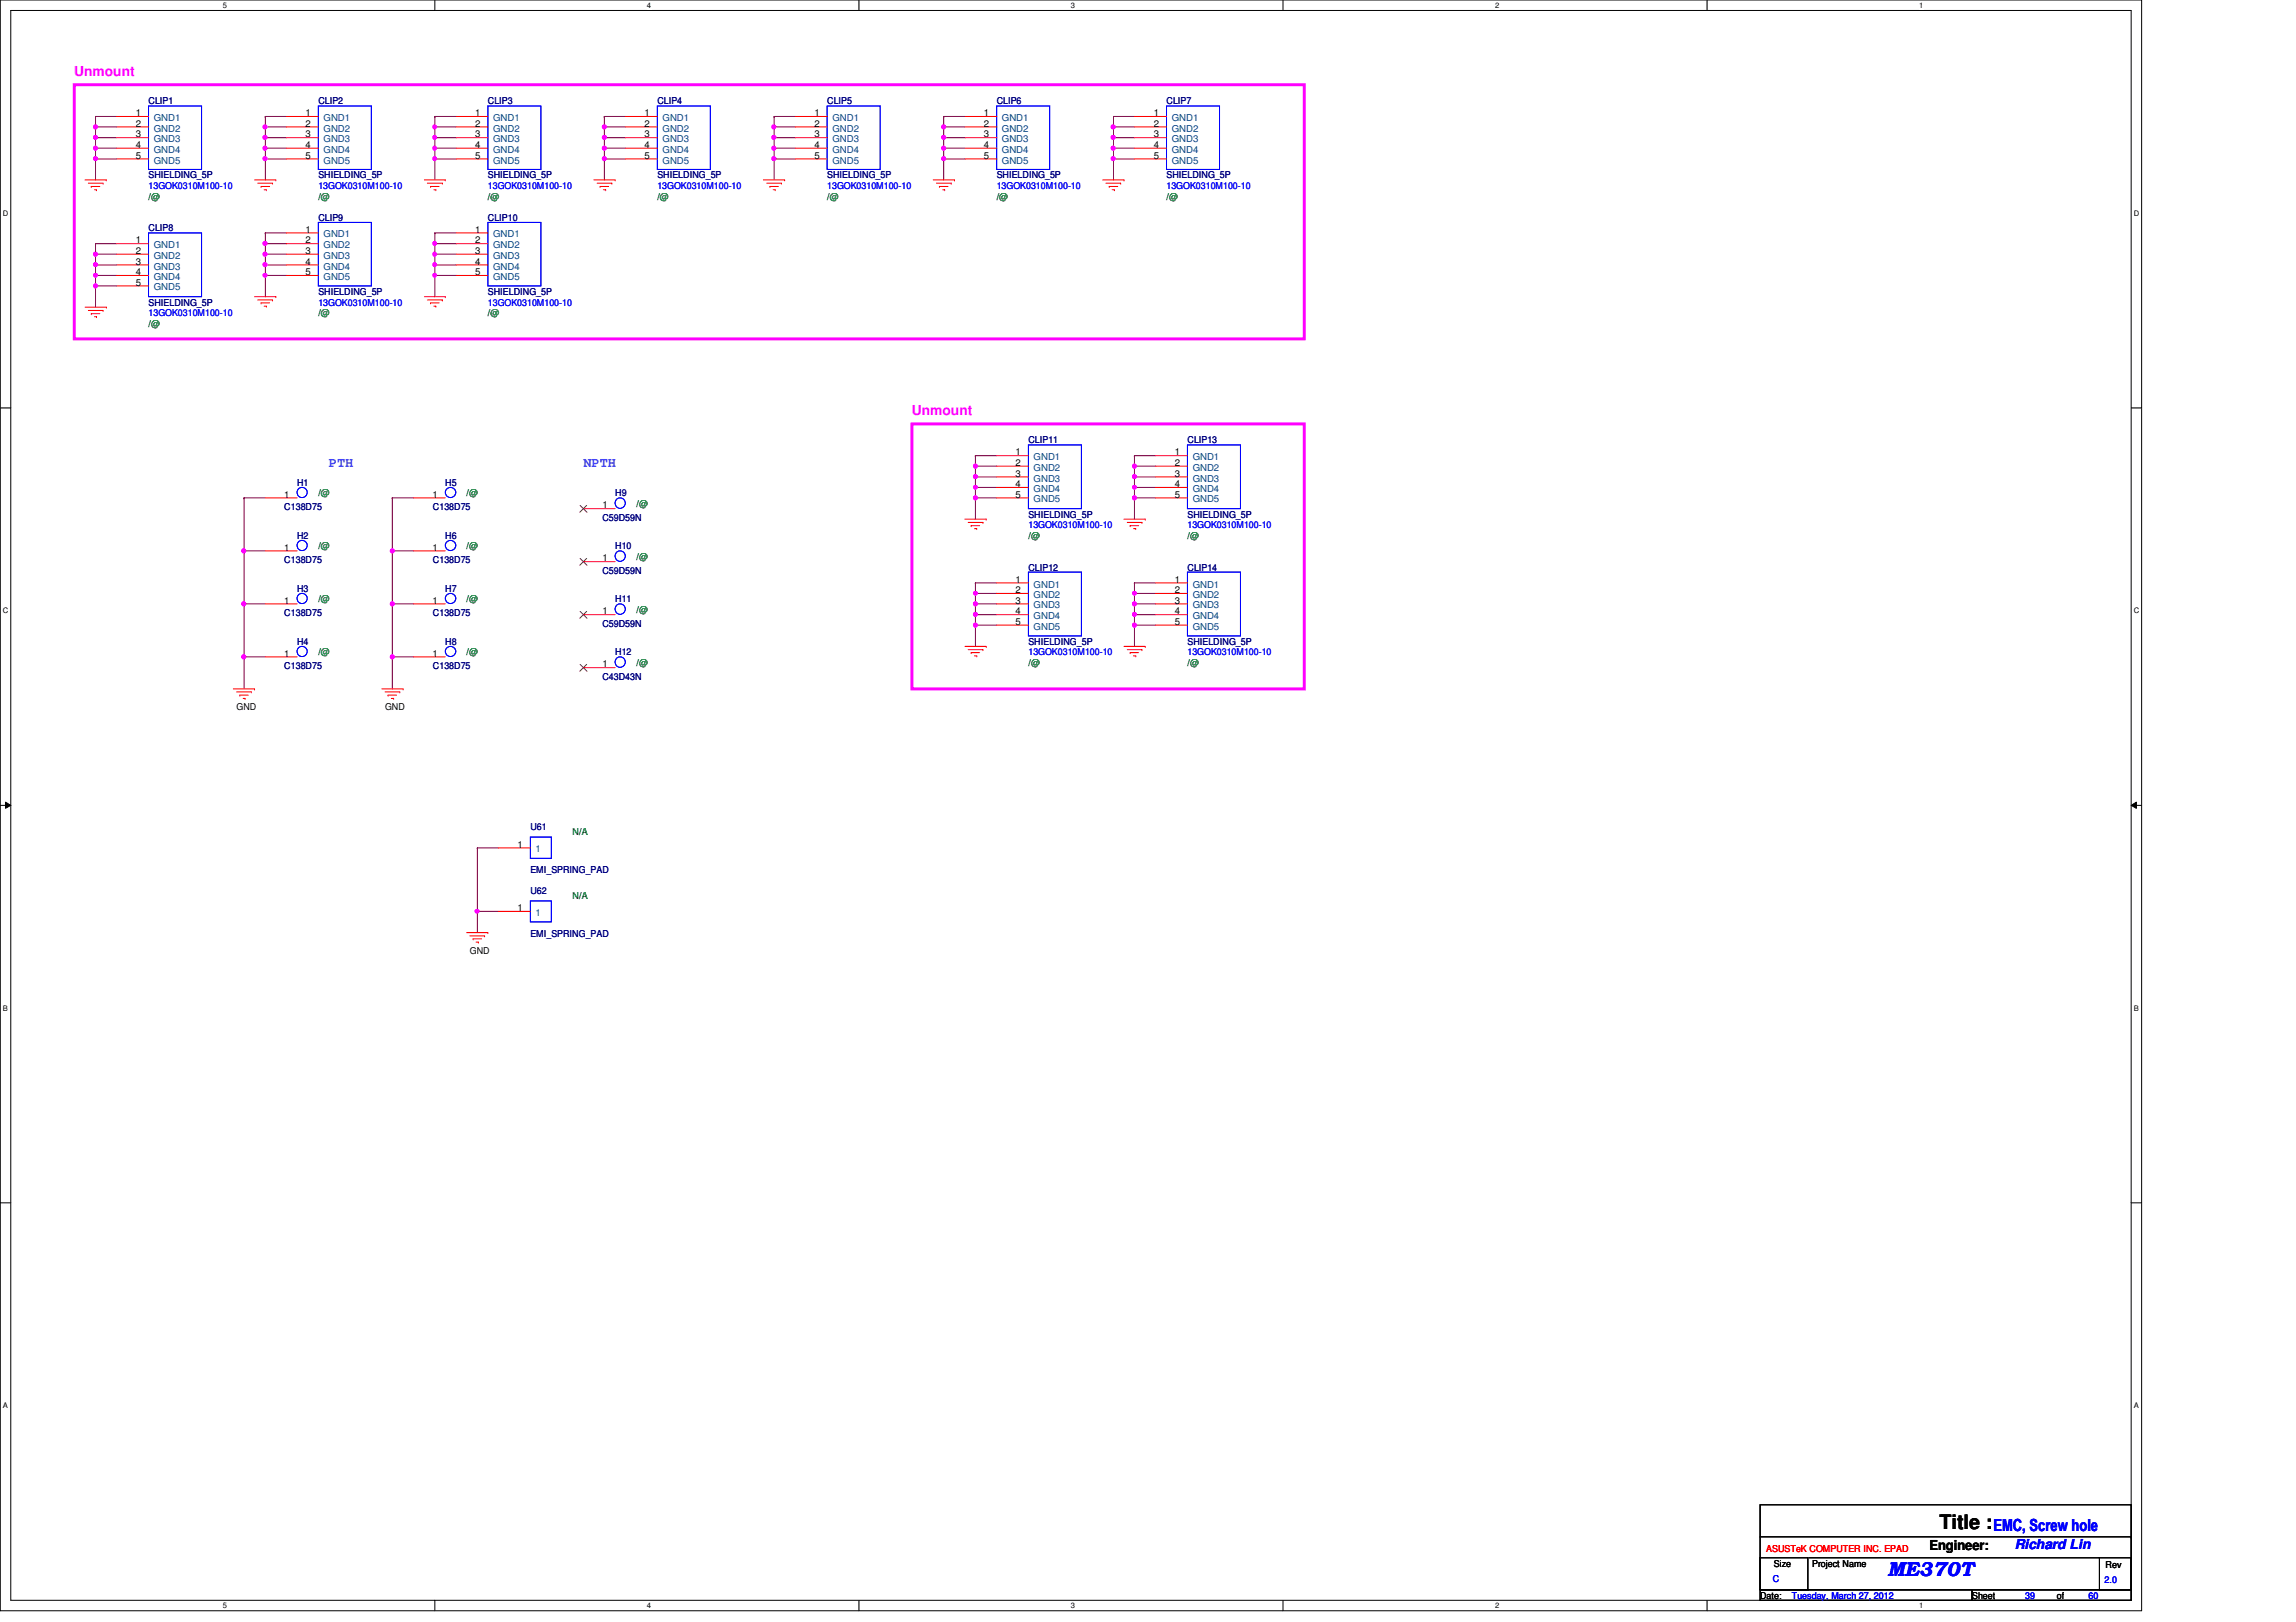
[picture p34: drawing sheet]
<svg xmlns="http://www.w3.org/2000/svg" width="297mm" height="210mm" viewBox="0 0 297 210" stroke-linecap="round" stroke-linejoin="round" font-family="sans-serif">
<defs><g id="words">
<text font-size="2.6" x="250.9" y="197.9">Title :</text>
<text font-size="2.6" fill="#00f" x="244.2" y="204">ME370T</text>
<text font-size="2.2" fill="#00f" x="257.9" y="198.2">EMC, Screw hole</text>
<g font-size="1.8" fill="#f0f">
<text x="9.6" y="9.9">Unmount</text>
<text x="118" y="53.8">Unmount</text>
</g>
<g font-size="1.8" fill="#0080ff">
<text x="42.5" y="60.5">PTH</text>
<text x="75.5" y="60.5">NPTH</text>
</g>
<text font-size="1.8" x="249.6" y="200.5">Engineer:</text>
<text font-size="1.8" fill="#00f" x="260.6" y="200.5">Richard Lin</text>
<g font-size="1.2">
<text x="17.6" y="15">1</text>
<text x="17.6" y="16.4">2</text>
<text x="17.6" y="17.8">3</text>
<text x="39.5" y="15">1</text>
<text x="39.5" y="16.4">2</text>
<text x="39.5" y="17.8">3</text>
<text x="61.5" y="15">1</text>
<text x="61.5" y="16.4">2</text>
<text x="61.5" y="17.8">3</text>
<text x="83.4" y="15">1</text>
<text x="83.4" y="16.4">2</text>
<text x="83.4" y="17.8">3</text>
<text x="105.4" y="15">1</text>
<text x="105.4" y="16.4">2</text>
<text x="105.4" y="17.8">3</text>
<text x="127.3" y="15">1</text>
<text x="127.3" y="16.4">2</text>
<text x="127.3" y="17.8">3</text>
<text x="149.3" y="15">1</text>
<text x="149.3" y="16.4">2</text>
<text x="149.3" y="17.8">3</text>
<text x="17.6" y="19.1">4</text>
<text x="17.6" y="20.5">5</text>
<text x="39.5" y="19.1">4</text>
<text x="39.5" y="20.5">5</text>
<text x="61.5" y="19.1">4</text>
<text x="61.5" y="20.5">5</text>
<text x="83.4" y="19.1">4</text>
<text x="83.4" y="20.5">5</text>
<text x="105.4" y="19.1">4</text>
<text x="105.4" y="20.5">5</text>
<text x="127.3" y="19.1">4</text>
<text x="127.3" y="20.5">5</text>
<text x="149.3" y="19.1">4</text>
<text x="149.3" y="20.5">5</text>
<text x="17.6" y="31.5">1</text>
<text x="17.6" y="32.9">2</text>
<text x="17.6" y="34.2">3</text>
<text x="17.6" y="35.6">4</text>
<text x="39.5" y="30.1">1</text>
<text x="39.5" y="31.5">2</text>
<text x="39.5" y="32.9">3</text>
<text x="39.5" y="34.2">4</text>
<text x="39.5" y="35.6">5</text>
<text x="61.5" y="30.1">1</text>
<text x="61.5" y="31.5">2</text>
<text x="61.5" y="32.9">3</text>
<text x="61.5" y="34.2">4</text>
<text x="61.5" y="35.6">5</text>
<text x="17.6" y="37">5</text>
<text x="131.4" y="58.9">1</text>
<text x="152" y="58.9">1</text>
<text x="36.8" y="64.4">1</text>
<text x="56" y="64.4">1</text>
<text x="77.9" y="65.8">1</text>
<text x="131.4" y="60.3">2</text>
<text x="131.4" y="61.7">3</text>
<text x="131.4" y="63">4</text>
<text x="131.4" y="64.4">5</text>
<text x="152" y="60.3">2</text>
<text x="152" y="61.7">3</text>
<text x="152" y="63">4</text>
<text x="152" y="64.4">5</text>
<text x="36.8" y="71.2">1</text>
<text x="56" y="71.2">1</text>
<text x="77.9" y="72.6">1</text>
<text x="131.4" y="75.4">1</text>
<text x="131.4" y="76.8">2</text>
<text x="152" y="75.4">1</text>
<text x="152" y="76.8">2</text>
<text x="36.8" y="78.1">1</text>
<text x="56" y="78.1">1</text>
<text x="77.9" y="79.5">1</text>
<text x="131.4" y="78.1">3</text>
<text x="131.4" y="79.5">4</text>
<text x="131.4" y="80.9">5</text>
<text x="152" y="78.1">3</text>
<text x="152" y="79.5">4</text>
<text x="152" y="80.9">5</text>
<text x="36.8" y="85">1</text>
<text x="56" y="85">1</text>
<text x="77.9" y="86.4">1</text>
<text x="30.6" y="91.9">GND</text>
<text x="49.8" y="91.9">GND</text>
<text x="67" y="109.7">1</text>
<text x="67" y="117.9">1</text>
<text x="60.8" y="123.5">GND</text>
<text x="229.5" y="202.7">Size</text>
<text x="234.4" y="202.7">Project Name</text>
<text x="272.4" y="202.9">Rev</text>
<text x="227.7" y="206.9">Date:</text>
<text x="255.1" y="206.9">Sheet</text>
<text x="266.1" y="206.9">of</text>
</g>
<g font-size="1.2" fill="#000080">
<text x="19.2" y="13.5">CLIP1</text>
<text x="41.2" y="13.5">CLIP2</text>
<text x="63.1" y="13.5">CLIP3</text>
<text x="85" y="13.5">CLIP4</text>
<text x="107" y="13.5">CLIP5</text>
<text x="128.9" y="13.5">CLIP6</text>
<text x="150.9" y="13.5">CLIP7</text>
<text x="19.2" y="23.1">SHIELDING_5P</text>
<text x="41.2" y="23.1">SHIELDING_5P</text>
<text x="63.1" y="23.1">SHIELDING_5P</text>
<text x="85" y="23.1">SHIELDING_5P</text>
<text x="107" y="23.1">SHIELDING_5P</text>
<text x="128.9" y="23.1">SHIELDING_5P</text>
<text x="150.9" y="23.1">SHIELDING_5P</text>
<text x="19.2" y="29.9">CLIP8</text>
<text x="41.2" y="28.6">CLIP9</text>
<text x="63.1" y="28.6">CLIP10</text>
<text x="19.2" y="39.5">SHIELDING_5P</text>
<text x="41.2" y="38.1">SHIELDING_5P</text>
<text x="63.1" y="38.1">SHIELDING_5P</text>
<text x="133.1" y="57.4">CLIP11</text>
<text x="153.6" y="57.4">CLIP13</text>
<text x="36.8" y="66">C138D75</text>
<text x="38.4" y="62.9">H1</text>
<text x="56" y="66">C138D75</text>
<text x="57.6" y="62.9">H5</text>
<text x="79.6" y="64.2">H9</text>
<text x="38.4" y="69.7">H2</text>
<text x="57.6" y="69.7">H6</text>
<text x="77.9" y="67.4">C59D59N</text>
<text x="79.6" y="71.1">H10</text>
<text x="133.1" y="67">SHIELDING_5P</text>
<text x="153.6" y="67">SHIELDING_5P</text>
<text x="36.8" y="72.9">C138D75</text>
<text x="38.4" y="76.6">H3</text>
<text x="56" y="72.9">C138D75</text>
<text x="57.6" y="76.6">H7</text>
<text x="77.9" y="74.3">C59D59N</text>
<text x="79.6" y="77.9">H11</text>
<text x="133.1" y="73.8">CLIP12</text>
<text x="153.6" y="73.8">CLIP14</text>
<text x="36.8" y="79.7">C138D75</text>
<text x="38.4" y="83.4">H4</text>
<text x="56" y="79.7">C138D75</text>
<text x="57.6" y="83.4">H8</text>
<text x="77.9" y="81.1">C59D59N</text>
<text x="133.1" y="83.4">SHIELDING_5P</text>
<text x="153.6" y="83.4">SHIELDING_5P</text>
<text x="36.8" y="86.6">C138D75</text>
<text x="56" y="86.6">C138D75</text>
<text x="77.9" y="88">C43D43N</text>
<text x="79.6" y="84.8">H12</text>
<text x="68.6" y="107.4">U61</text>
<text x="68.6" y="113">EMI_SPRING_PAD</text>
<text x="68.6" y="115.7">U62</text>
<text x="68.6" y="121.3">EMI_SPRING_PAD</text>
</g>
<g font-size="1.2" fill="#004080">
<text x="19.9" y="15.7">GND1</text>
<text x="19.9" y="17">GND2</text>
<text x="41.9" y="15.7">GND1</text>
<text x="41.9" y="17">GND2</text>
<text x="63.8" y="15.7">GND1</text>
<text x="63.8" y="17">GND2</text>
<text x="85.7" y="15.7">GND1</text>
<text x="85.7" y="17">GND2</text>
<text x="107.7" y="15.7">GND1</text>
<text x="107.7" y="17">GND2</text>
<text x="129.6" y="15.7">GND1</text>
<text x="129.6" y="17">GND2</text>
<text x="151.6" y="15.7">GND1</text>
<text x="151.6" y="17">GND2</text>
<text x="19.9" y="18.4">GND3</text>
<text x="19.9" y="19.8">GND4</text>
<text x="19.9" y="21.2">GND5</text>
<text x="41.9" y="18.4">GND3</text>
<text x="41.9" y="19.8">GND4</text>
<text x="41.9" y="21.2">GND5</text>
<text x="63.8" y="18.4">GND3</text>
<text x="63.8" y="19.8">GND4</text>
<text x="63.8" y="21.2">GND5</text>
<text x="85.7" y="18.4">GND3</text>
<text x="85.7" y="19.8">GND4</text>
<text x="85.7" y="21.2">GND5</text>
<text x="107.7" y="18.4">GND3</text>
<text x="107.7" y="19.8">GND4</text>
<text x="107.7" y="21.2">GND5</text>
<text x="129.6" y="18.4">GND3</text>
<text x="129.6" y="19.8">GND4</text>
<text x="129.6" y="21.2">GND5</text>
<text x="151.6" y="18.4">GND3</text>
<text x="151.6" y="19.8">GND4</text>
<text x="151.6" y="21.2">GND5</text>
<text x="19.9" y="32.1">GND1</text>
<text x="19.9" y="33.5">GND2</text>
<text x="19.9" y="34.9">GND3</text>
<text x="41.9" y="30.7">GND1</text>
<text x="41.9" y="32.1">GND2</text>
<text x="41.9" y="33.5">GND3</text>
<text x="41.9" y="34.9">GND4</text>
<text x="63.8" y="30.7">GND1</text>
<text x="63.8" y="32.1">GND2</text>
<text x="63.8" y="33.5">GND3</text>
<text x="63.8" y="34.9">GND4</text>
<text x="19.9" y="36.2">GND4</text>
<text x="19.9" y="37.6">GND5</text>
<text x="41.9" y="36.2">GND5</text>
<text x="63.8" y="36.2">GND5</text>
<text x="133.7" y="59.6">GND1</text>
<text x="154.3" y="59.6">GND1</text>
<text x="133.7" y="60.9">GND2</text>
<text x="133.7" y="62.3">GND3</text>
<text x="133.7" y="63.7">GND4</text>
<text x="133.7" y="65">GND5</text>
<text x="154.3" y="60.9">GND2</text>
<text x="154.3" y="62.3">GND3</text>
<text x="154.3" y="63.7">GND4</text>
<text x="154.3" y="65">GND5</text>
<text x="133.7" y="76">GND1</text>
<text x="133.7" y="77.4">GND2</text>
<text x="154.3" y="76">GND1</text>
<text x="154.3" y="77.4">GND2</text>
<text x="133.7" y="78.7">GND3</text>
<text x="133.7" y="80.1">GND4</text>
<text x="133.7" y="81.5">GND5</text>
<text x="154.3" y="78.7">GND3</text>
<text x="154.3" y="80.1">GND4</text>
<text x="154.3" y="81.5">GND5</text>
<text x="69.3" y="110.3">1</text>
<text x="69.3" y="118.5">1</text>
</g>
<g font-size="1.2" fill="#008000">
<text x="19.2" y="25.8">/@</text>
<text x="41.2" y="25.8">/@</text>
<text x="63.1" y="25.8">/@</text>
<text x="85" y="25.8">/@</text>
<text x="107" y="25.8">/@</text>
<text x="128.9" y="25.8">/@</text>
<text x="150.9" y="25.8">/@</text>
<text x="41.2" y="40.9">/@</text>
<text x="63.1" y="40.9">/@</text>
<text x="19.2" y="42.3">/@</text>
<text x="41.2" y="64.2">/@</text>
<text x="60.4" y="64.2">/@</text>
<text x="82.3" y="65.6">/@</text>
<text x="41.2" y="71.1">/@</text>
<text x="60.4" y="71.1">/@</text>
<text x="133.1" y="69.7">/@</text>
<text x="153.6" y="69.7">/@</text>
<text x="41.2" y="77.9">/@</text>
<text x="60.4" y="77.9">/@</text>
<text x="82.3" y="72.4">/@</text>
<text x="82.3" y="79.3">/@</text>
<text x="41.2" y="84.8">/@</text>
<text x="60.4" y="84.8">/@</text>
<text x="82.3" y="86.1">/@</text>
<text x="133.1" y="86.1">/@</text>
<text x="153.6" y="86.1">/@</text>
<text x="74.1" y="108.1">N/A</text>
<text x="74.1" y="116.3">N/A</text>
</g>
<g font-size="1.2" fill="#00f">
<text x="19.2" y="24.4">13GOK0310M100-10</text>
<text x="41.2" y="24.4">13GOK0310M100-10</text>
<text x="63.1" y="24.4">13GOK0310M100-10</text>
<text x="85" y="24.4">13GOK0310M100-10</text>
<text x="107" y="24.4">13GOK0310M100-10</text>
<text x="128.9" y="24.4">13GOK0310M100-10</text>
<text x="150.9" y="24.4">13GOK0310M100-10</text>
<text x="19.2" y="40.9">13GOK0310M100-10</text>
<text x="41.2" y="39.5">13GOK0310M100-10</text>
<text x="63.1" y="39.5">13GOK0310M100-10</text>
<text x="133.1" y="68.3">13GOK0310M100-10</text>
<text x="153.6" y="68.3">13GOK0310M100-10</text>
<text x="133.1" y="84.8">13GOK0310M100-10</text>
<text x="153.6" y="84.8">13GOK0310M100-10</text>
<text x="229.4" y="204.7">C</text>
<text x="231.8" y="206.9">Tuesday, March 27, 2012</text>
<text x="262" y="206.9">39</text>
<text x="270.2" y="206.9">60</text>
<text x="272.3" y="204.8">2.0</text>
</g>
<text font-size="1.2" fill="#f00" x="228.5" y="200.8">ASUSTeK COMPUTER INC. EPAD</text>
<g font-size="1">
<text x="28.8" y="1">5</text>
<text x="83.7" y="1">4</text>
<text x="138.6" y="1">3</text>
<text x="193.4" y="1">2</text>
<text x="248.3" y="1">1</text>
<text x=".4" y="27.9">D</text>
<text x="276.1" y="27.9">D</text>
<text x=".4" y="79.4">C</text>
<text x="276.1" y="79.4">C</text>
<text x=".4" y="130.8">B</text>
<text x="276.1" y="130.8">B</text>
<text x=".4" y="182.2">A</text>
<text x="276.1" y="182.2">A</text>
<text x="28.8" y="208.1">5</text>
<text x="83.7" y="208.1">4</text>
<text x="138.6" y="208.1">3</text>
<text x="193.4" y="208.1">2</text>
<text x="248.3" y="208.1">1</text>
</g>
</g></defs>
<path d="M0 0h277.1v208.4h-277.1zM1.4 1.4h274.3v205.7h-274.3z" fill="none" stroke="#000" stroke-width=".13"/>
<g fill="#fff">
<path d="M28.8 .1h.6v1.1h-.6z"/>
<path d="M28.8 207.2h.6v1.1h-.6z"/>
</g>
<path d="M56.3 0v1.4M56.3 207.1v1.3" fill="none" stroke="#000" stroke-width=".13"/>
<g fill="#fff">
<path d="M83.7 .1h.5v1.1h-.5z"/>
<path d="M83.7 207.2h.5v1.1h-.5z"/>
</g>
<path d="M111.1 0v1.4M111.1 207.1v1.3" fill="none" stroke="#000" stroke-width=".13"/>
<g fill="#fff">
<path d="M138.6 .1h.5v1.1h-.5z"/>
<path d="M138.6 207.2h.5v1.1h-.5z"/>
</g>
<path d="M166 0v1.4M166 207.1v1.3" fill="none" stroke="#000" stroke-width=".13"/>
<g fill="#fff">
<path d="M193.4 .1h.6v1.1h-.6z"/>
<path d="M193.4 207.2h.6v1.1h-.6z"/>
</g>
<path d="M220.8 0v1.4M220.8 207.1v1.3" fill="none" stroke="#000" stroke-width=".13"/>
<g fill="#fff">
<path d="M248.3 .1h.5v1.1h-.5z"/>
<path d="M248.3 207.2h.5v1.1h-.5z"/>
<path d="M.4 27.1h.7v1.1h-.7z"/>
<path d="M276.1 27.1h.7v1.1h-.7z"/>
<path d="M.4 78.5h.7v1.1h-.7z"/>
<path d="M276.1 78.5h.7v1.1h-.7z"/>
</g>
<path d="M0 52.8h1.4M275.7 52.8h1.4" fill="none" stroke="#000" stroke-width=".13"/>
<g fill="#fff">
<path d="M.4 129.9h.6v1.1h-.6z"/>
<path d="M276.1 129.9h.6v1.1h-.6z"/>
</g>
<path d="M0 104.2h1.4M.7 103.8l.7 .4-.7 .4zM275.7 104.2l.7-.4v.8zM275.7 104.2h1.4" fill="none" stroke="#000" stroke-width=".13"/>
<path d="M.7 103.8l.7 .4-.7 .4zM275.7 104.2l.7-.4v.8z" fill="#000"/>
<g fill="#fff">
<path d="M.4 181.4h.6v1.1h-.6z"/>
<path d="M276.1 181.4h.6v1.1h-.6z"/>
</g>
<path d="M0 155.7h1.4M275.7 155.7h1.4" fill="none" stroke="#000" stroke-width=".13"/>
<path d="M31.6 64.4h.1M31.6 78.1h.1M31.6 71.3h.1M31.6 64.4h2.7M31.6 64.4v13.7M31.6 78.1h2.7" fill="none" stroke="#800040" stroke-width=".13"/>
<circle cx="31.5" cy="71.3" r=".26" fill="#f0f"/>
<circle cx="31.5" cy="71.3" r=".26" fill="none" stroke="#f0f" stroke-width=".13"/>
<path d="M31.6 71.3h.1M31.6 78.1h.1M31.6 71.3h2.7M31.6 78.1v6.9M31.6 85h.1M31.6 85h2.7" fill="none" stroke="#800040" stroke-width=".13"/>
<circle cx="31.5" cy="78.1" r=".26" fill="#f0f"/>
<circle cx="31.5" cy="78.1" r=".26" fill="none" stroke="#f0f" stroke-width=".13"/>
<path d="M31.6 85h.1M31.6 85v4.2" fill="none" stroke="#800040" stroke-width=".13"/>
<circle cx="31.5" cy="85" r=".26" fill="#f0f"/>
<circle cx="31.5" cy="85" r=".26" fill="none" stroke="#f0f" stroke-width=".13"/>
<path d="M34.3 16.4h.1M34.3 19.2h.1M34.3 17.8h.1M34.3 16.4v6.9M34.3 16.4h2.7M34.3 20.6h.1" fill="none" stroke="#800040" stroke-width=".13"/>
<circle cx="34.3" cy="16.4" r=".26" fill="#f0f"/>
<circle cx="34.3" cy="16.4" r=".26" fill="none" stroke="#f0f" stroke-width=".13"/>
<path d="M34.3 17.8h.1M34.3 17.8h2.7" fill="none" stroke="#800040" stroke-width=".13"/>
<circle cx="34.3" cy="17.8" r=".26" fill="#f0f"/>
<circle cx="34.3" cy="17.8" r=".26" fill="none" stroke="#f0f" stroke-width=".13"/>
<path d="M34.3 19.2h.1M34.3 19.2h2.7" fill="none" stroke="#800040" stroke-width=".13"/>
<circle cx="34.3" cy="19.2" r=".26" fill="#f0f"/>
<circle cx="34.3" cy="19.2" r=".26" fill="none" stroke="#f0f" stroke-width=".13"/>
<path d="M34.3 15.1h.1M34.3 15.1h2.7M34.3 20.6h.1M34.3 20.6h2.7" fill="none" stroke="#800040" stroke-width=".13"/>
<circle cx="34.3" cy="20.5" r=".26" fill="#f0f"/>
<circle cx="34.3" cy="20.5" r=".26" fill="none" stroke="#f0f" stroke-width=".13"/>
<path d="M34.3 15.1h.1M34.3 15.1v1.3M144.1 16.4h.1M144.1 19.2h.1M144.1 17.8h.1M144.1 16.4v6.9M144.1 16.4h2.7M144.1 20.6h.1" fill="none" stroke="#800040" stroke-width=".13"/>
<circle cx="144" cy="16.4" r=".26" fill="#f0f"/>
<circle cx="144" cy="16.4" r=".26" fill="none" stroke="#f0f" stroke-width=".13"/>
<path d="M144.1 17.8h.1M144.1 17.8h2.7" fill="none" stroke="#800040" stroke-width=".13"/>
<circle cx="144" cy="17.8" r=".26" fill="#f0f"/>
<circle cx="144" cy="17.8" r=".26" fill="none" stroke="#f0f" stroke-width=".13"/>
<path d="M144.1 19.2h.1M144.1 19.2h2.7" fill="none" stroke="#800040" stroke-width=".13"/>
<circle cx="144" cy="19.2" r=".26" fill="#f0f"/>
<circle cx="144" cy="19.2" r=".26" fill="none" stroke="#f0f" stroke-width=".13"/>
<path d="M144.1 15.1h.1M144.1 15.1h2.7M144.1 20.6h.1M144.1 20.6h2.7" fill="none" stroke="#800040" stroke-width=".13"/>
<circle cx="144" cy="20.5" r=".26" fill="#f0f"/>
<circle cx="144" cy="20.5" r=".26" fill="none" stroke="#f0f" stroke-width=".13"/>
<path d="M56.3 16.4h.1M56.3 19.2h.1M56.3 17.8h.1M56.3 16.4v6.9M56.3 16.4h2.7M144.1 15.1h.1M144.1 15.1v1.3M56.3 20.6h.1" fill="none" stroke="#800040" stroke-width=".13"/>
<path d="M56.1 16.2h.1l.2 .1v.3l-.2 .1-.1-.1z" fill-rule="evenodd" fill="#f0f"/>
<path d="M56.1 16.2h.1l.2 .1v.3l-.2 .1-.1-.1z" fill="none" stroke="#f0f" stroke-width=".13"/>
<path d="M56.3 17.8h.1M56.3 17.8h2.7" fill="none" stroke="#800040" stroke-width=".13"/>
<path d="M56.1 17.6l.1-.1 .2 .1v.4h-.2h-.1z" fill-rule="evenodd" fill="#f0f"/>
<path d="M56.1 17.6l.1-.1 .2 .1v.4h-.2h-.1z" fill="none" stroke="#f0f" stroke-width=".13"/>
<path d="M12.4 16.4h.1M12.4 19.2h.1M12.4 17.8h.1M12.4 16.4v6.9M12.4 16.4h2.7M12.4 20.6h.1" fill="none" stroke="#800040" stroke-width=".13"/>
<circle cx="12.4" cy="16.4" r=".26" fill="#f0f"/>
<circle cx="12.4" cy="16.4" r=".26" fill="none" stroke="#f0f" stroke-width=".13"/>
<path d="M12.4 17.8h.1M12.4 17.8h2.7" fill="none" stroke="#800040" stroke-width=".13"/>
<circle cx="12.4" cy="17.8" r=".26" fill="#f0f"/>
<circle cx="12.4" cy="17.8" r=".26" fill="none" stroke="#f0f" stroke-width=".13"/>
<path d="M56.3 19.2h.1M56.3 19.2h2.7" fill="none" stroke="#800040" stroke-width=".13"/>
<path d="M56.1 19l.1-.1 .2 .1v.4h-.2h-.1z" fill-rule="evenodd" fill="#f0f"/>
<path d="M56.1 19l.1-.1 .2 .1v.4h-.2h-.1z" fill="none" stroke="#f0f" stroke-width=".13"/>
<path d="M56.3 15.1h.1M56.3 15.1h2.7M56.3 20.6h.1M56.3 20.6h2.7" fill="none" stroke="#800040" stroke-width=".13"/>
<path d="M56.1 20.3h.1l.2 .1v.3l-.2 .1-.1-.1z" fill-rule="evenodd" fill="#f0f"/>
<path d="M56.1 20.3h.1l.2 .1v.3l-.2 .1-.1-.1z" fill="none" stroke="#f0f" stroke-width=".13"/>
<path d="M12.4 19.2h.1M12.4 19.2h2.7M56.3 15.1h.1M56.3 15.1v1.3" fill="none" stroke="#800040" stroke-width=".13"/>
<circle cx="12.4" cy="19.2" r=".26" fill="#f0f"/>
<circle cx="12.4" cy="19.2" r=".26" fill="none" stroke="#f0f" stroke-width=".13"/>
<path d="M12.4 15.1h.1M12.4 15.1h2.7M12.4 20.6h.1M12.4 20.6h2.7" fill="none" stroke="#800040" stroke-width=".13"/>
<circle cx="12.4" cy="20.5" r=".26" fill="#f0f"/>
<circle cx="12.4" cy="20.5" r=".26" fill="none" stroke="#f0f" stroke-width=".13"/>
<path d="M12.4 15.1h.1M12.4 15.1v1.3M78.2 16.4h.1M78.2 19.2h.1M78.2 17.8h.1M78.2 16.4v6.9M78.2 16.4h2.7M78.2 20.6h.1" fill="none" stroke="#800040" stroke-width=".13"/>
<circle cx="78.2" cy="16.4" r=".26" fill="#f0f"/>
<circle cx="78.2" cy="16.4" r=".26" fill="none" stroke="#f0f" stroke-width=".13"/>
<path d="M78.2 17.8h.1M78.2 17.8h2.7" fill="none" stroke="#800040" stroke-width=".13"/>
<circle cx="78.2" cy="17.8" r=".26" fill="#f0f"/>
<circle cx="78.2" cy="17.8" r=".26" fill="none" stroke="#f0f" stroke-width=".13"/>
<path d="M78.2 19.2h.1M78.2 19.2h2.7" fill="none" stroke="#800040" stroke-width=".13"/>
<circle cx="78.2" cy="19.2" r=".26" fill="#f0f"/>
<circle cx="78.2" cy="19.2" r=".26" fill="none" stroke="#f0f" stroke-width=".13"/>
<path d="M78.2 15.1h.1M78.2 15.1h2.7M78.2 20.6h.1M78.2 20.6h2.7" fill="none" stroke="#800040" stroke-width=".13"/>
<circle cx="78.2" cy="20.5" r=".26" fill="#f0f"/>
<circle cx="78.2" cy="20.5" r=".26" fill="none" stroke="#f0f" stroke-width=".13"/>
<path d="M78.2 15.1h.1M78.2 15.1v1.3M100.2 16.4h.1M100.2 19.2h.1M100.2 17.8h.1M100.2 16.4v6.9M100.2 16.4h2.7M100.2 20.6h.1" fill="none" stroke="#800040" stroke-width=".13"/>
<circle cx="100.1" cy="16.4" r=".26" fill="#f0f"/>
<circle cx="100.1" cy="16.4" r=".26" fill="none" stroke="#f0f" stroke-width=".13"/>
<path d="M100.2 17.8h.1M100.2 17.8h2.7" fill="none" stroke="#800040" stroke-width=".13"/>
<circle cx="100.1" cy="17.8" r=".26" fill="#f0f"/>
<circle cx="100.1" cy="17.8" r=".26" fill="none" stroke="#f0f" stroke-width=".13"/>
<path d="M100.2 19.2h.1M100.2 19.2h2.7" fill="none" stroke="#800040" stroke-width=".13"/>
<circle cx="100.1" cy="19.2" r=".26" fill="#f0f"/>
<circle cx="100.1" cy="19.2" r=".26" fill="none" stroke="#f0f" stroke-width=".13"/>
<path d="M100.2 15.1h.1M100.2 15.1h2.7M100.2 20.6h.1M100.2 20.6h2.7" fill="none" stroke="#800040" stroke-width=".13"/>
<circle cx="100.1" cy="20.5" r=".26" fill="#f0f"/>
<circle cx="100.1" cy="20.5" r=".26" fill="none" stroke="#f0f" stroke-width=".13"/>
<path d="M100.2 15.1h.1M100.2 15.1v1.3M122.1 16.4h.1M122.1 19.2h.1M122.1 17.8h.1M122.1 16.4v6.9M122.1 16.4h2.7M122.1 20.6h.1" fill="none" stroke="#800040" stroke-width=".13"/>
<circle cx="122.1" cy="16.4" r=".26" fill="#f0f"/>
<circle cx="122.1" cy="16.4" r=".26" fill="none" stroke="#f0f" stroke-width=".13"/>
<path d="M122.1 17.8h.1M122.1 17.8h2.7" fill="none" stroke="#800040" stroke-width=".13"/>
<circle cx="122.1" cy="17.8" r=".26" fill="#f0f"/>
<circle cx="122.1" cy="17.8" r=".26" fill="none" stroke="#f0f" stroke-width=".13"/>
<path d="M122.1 19.2h.1M122.1 19.2h2.7" fill="none" stroke="#800040" stroke-width=".13"/>
<circle cx="122.1" cy="19.2" r=".26" fill="#f0f"/>
<circle cx="122.1" cy="19.2" r=".26" fill="none" stroke="#f0f" stroke-width=".13"/>
<path d="M122.1 15.1h.1M122.1 15.1h2.7M122.1 20.6h.1M122.1 20.6h2.7" fill="none" stroke="#800040" stroke-width=".13"/>
<circle cx="122.1" cy="20.5" r=".26" fill="#f0f"/>
<circle cx="122.1" cy="20.5" r=".26" fill="none" stroke="#f0f" stroke-width=".13"/>
<path d="M122.1 15.1h.1M122.1 15.1v1.3M50.8 64.4h.1M50.8 78.1h.1M50.8 71.3h.1M50.8 64.4h2.7M50.8 64.4v13.7M50.8 78.1h2.7" fill="none" stroke="#800040" stroke-width=".13"/>
<circle cx="50.8" cy="71.3" r=".26" fill="#f0f"/>
<circle cx="50.8" cy="71.3" r=".26" fill="none" stroke="#f0f" stroke-width=".13"/>
<path d="M50.8 71.3h.1M50.8 78.1h.1M50.8 71.3h2.7M50.8 78.1v6.9M50.8 85h.1M50.8 85h2.7" fill="none" stroke="#800040" stroke-width=".13"/>
<circle cx="50.8" cy="78.1" r=".26" fill="#f0f"/>
<circle cx="50.8" cy="78.1" r=".26" fill="none" stroke="#f0f" stroke-width=".13"/>
<path d="M50.8 85h.1M50.8 85v4.2" fill="none" stroke="#800040" stroke-width=".13"/>
<circle cx="50.8" cy="85" r=".26" fill="#f0f"/>
<circle cx="50.8" cy="85" r=".26" fill="none" stroke="#f0f" stroke-width=".13"/>
<path d="M12.4 32.9h.1M12.4 37h.1M12.4 35.6h.1M12.4 34.3h.1M12.4 32.9v6.9M12.4 32.9h2.7" fill="none" stroke="#800040" stroke-width=".13"/>
<circle cx="12.4" cy="32.9" r=".26" fill="#f0f"/>
<circle cx="12.4" cy="32.9" r=".26" fill="none" stroke="#f0f" stroke-width=".13"/>
<path d="M12.4 34.3h.1M12.4 34.3h2.7" fill="none" stroke="#800040" stroke-width=".13"/>
<circle cx="12.4" cy="34.2" r=".26" fill="#f0f"/>
<circle cx="12.4" cy="34.2" r=".26" fill="none" stroke="#f0f" stroke-width=".13"/>
<path d="M12.4 35.6h.1M12.4 35.6h2.7" fill="none" stroke="#800040" stroke-width=".13"/>
<circle cx="12.4" cy="35.6" r=".25" fill="#f0f"/>
<circle cx="12.4" cy="35.6" r=".25" fill="none" stroke="#f0f" stroke-width=".13"/>
<path d="M12.4 31.5h.1M12.4 37h.1M12.4 31.5h2.7M12.4 37h2.7" fill="none" stroke="#800040" stroke-width=".13"/>
<circle cx="12.4" cy="37" r=".26" fill="#f0f"/>
<circle cx="12.4" cy="37" r=".26" fill="none" stroke="#f0f" stroke-width=".13"/>
<path d="M12.4 31.5h.1M12.4 31.5v1.4M34.3 31.5h.1M34.3 35.6h.1M34.3 34.3h.1M34.3 32.9h.1M34.3 31.5v6.9M34.3 31.5h2.7" fill="none" stroke="#800040" stroke-width=".13"/>
<circle cx="34.3" cy="31.5" r=".26" fill="#f0f"/>
<circle cx="34.3" cy="31.5" r=".26" fill="none" stroke="#f0f" stroke-width=".13"/>
<path d="M34.3 32.9h.1M34.3 32.9h2.7" fill="none" stroke="#800040" stroke-width=".13"/>
<circle cx="34.3" cy="32.9" r=".26" fill="#f0f"/>
<circle cx="34.3" cy="32.9" r=".26" fill="none" stroke="#f0f" stroke-width=".13"/>
<path d="M34.3 34.3h.1M34.3 34.3h2.7" fill="none" stroke="#800040" stroke-width=".13"/>
<circle cx="34.3" cy="34.2" r=".26" fill="#f0f"/>
<circle cx="34.3" cy="34.2" r=".26" fill="none" stroke="#f0f" stroke-width=".13"/>
<path d="M34.3 30.1h.1M34.3 35.6h.1M34.3 30.1h2.7M34.3 35.6h2.7" fill="none" stroke="#800040" stroke-width=".13"/>
<circle cx="34.3" cy="35.6" r=".25" fill="#f0f"/>
<circle cx="34.3" cy="35.6" r=".25" fill="none" stroke="#f0f" stroke-width=".13"/>
<path d="M34.3 30.1h.1M34.3 30.1v1.4M56.3 31.5h.1M56.3 35.6h.1M56.3 34.3h.1M56.3 32.9h.1M56.3 31.5v6.9M56.3 31.5h2.7" fill="none" stroke="#800040" stroke-width=".13"/>
<path d="M56.1 31.3l.1-.1 .2 .2v.3h-.2h-.1z" fill-rule="evenodd" fill="#f0f"/>
<path d="M56.1 31.3l.1-.1 .2 .2v.3h-.2h-.1z" fill="none" stroke="#f0f" stroke-width=".13"/>
<path d="M56.3 32.9h.1M56.3 32.9h2.7" fill="none" stroke="#800040" stroke-width=".13"/>
<path d="M56.1 32.7l.1-.1 .2 .2v.3h-.2h-.1z" fill-rule="evenodd" fill="#f0f"/>
<path d="M56.1 32.7l.1-.1 .2 .2v.3h-.2h-.1z" fill="none" stroke="#f0f" stroke-width=".13"/>
<path d="M56.3 34.3h.1M56.3 34.3h2.7" fill="none" stroke="#800040" stroke-width=".13"/>
<path d="M56.1 34.1l.1-.1 .2 .1v.3l-.2 .1-.1-.1z" fill-rule="evenodd" fill="#f0f"/>
<path d="M56.1 34.1l.1-.1 .2 .1v.3l-.2 .1-.1-.1z" fill="none" stroke="#f0f" stroke-width=".13"/>
<path d="M56.3 30.1h.1M56.3 35.6h.1M56.3 30.1h2.7M56.3 35.6h2.7" fill="none" stroke="#800040" stroke-width=".13"/>
<path d="M56.1 35.4h.3l.1 .2-.1 .2-.2 .1-.1-.1z" fill-rule="evenodd" fill="#f0f"/>
<path d="M56.1 35.4h.3l.1 .2-.1 .2-.2 .1-.1-.1z" fill="none" stroke="#f0f" stroke-width=".13"/>
<path d="M56.3 30.1h.1M56.3 30.1v1.4M61.8 109.7h.1M61.8 117.9h.1M61.8 109.7h2.7M61.8 117.9v2.8" fill="none" stroke="#800040" stroke-width=".13"/>
<circle cx="61.7" cy="117.9" r=".25" fill="#f0f"/>
<circle cx="61.7" cy="117.9" r=".25" fill="none" stroke="#f0f" stroke-width=".13"/>
<path d="M126.2 60.3h.1M126.2 64.4h.1M126.2 63.1h.1M126.2 61.7h.1M126.2 60.3v6.9M126.2 60.3h2.7M61.8 117.9h.1M61.8 109.7h.1M61.8 117.9h2.7M61.8 109.7v8.2" fill="none" stroke="#800040" stroke-width=".13"/>
<circle cx="126.2" cy="60.3" r=".26" fill="#f0f"/>
<circle cx="126.2" cy="60.3" r=".26" fill="none" stroke="#f0f" stroke-width=".13"/>
<path d="M126.2 61.7h.1M126.2 61.7h2.7" fill="none" stroke="#800040" stroke-width=".13"/>
<circle cx="126.2" cy="61.7" r=".26" fill="#f0f"/>
<circle cx="126.2" cy="61.7" r=".26" fill="none" stroke="#f0f" stroke-width=".13"/>
<path d="M126.2 63.1h.1M126.2 63.1h2.7" fill="none" stroke="#800040" stroke-width=".13"/>
<circle cx="126.2" cy="63" r=".25" fill="#f0f"/>
<circle cx="126.2" cy="63" r=".25" fill="none" stroke="#f0f" stroke-width=".13"/>
<path d="M126.2 59h.1M126.2 59h2.7M126.2 64.4h.1M126.2 64.4h2.7" fill="none" stroke="#800040" stroke-width=".13"/>
<circle cx="126.2" cy="64.4" r=".26" fill="#f0f"/>
<circle cx="126.2" cy="64.4" r=".26" fill="none" stroke="#f0f" stroke-width=".13"/>
<path d="M126.2 59h.1M126.2 59v1.3M126.2 76.8h.1M126.2 79.5h.1M126.2 78.1h.1M126.2 76.8v6.9M126.2 76.8h2.7M126.2 80.9h.1" fill="none" stroke="#800040" stroke-width=".13"/>
<circle cx="126.2" cy="76.8" r=".25" fill="#f0f"/>
<circle cx="126.2" cy="76.8" r=".25" fill="none" stroke="#f0f" stroke-width=".13"/>
<path d="M126.2 78.1h.1M126.2 78.1h2.7" fill="none" stroke="#800040" stroke-width=".13"/>
<circle cx="126.2" cy="78.1" r=".26" fill="#f0f"/>
<circle cx="126.2" cy="78.1" r=".26" fill="none" stroke="#f0f" stroke-width=".13"/>
<path d="M126.2 79.5h.1M126.2 79.5h2.7" fill="none" stroke="#800040" stroke-width=".13"/>
<circle cx="126.2" cy="79.5" r=".26" fill="#f0f"/>
<circle cx="126.2" cy="79.5" r=".26" fill="none" stroke="#f0f" stroke-width=".13"/>
<path d="M126.2 75.4h.1M126.2 75.4h2.7M126.2 80.9h.1M126.2 80.9h2.7" fill="none" stroke="#800040" stroke-width=".13"/>
<circle cx="126.2" cy="80.9" r=".26" fill="#f0f"/>
<circle cx="126.2" cy="80.9" r=".26" fill="none" stroke="#f0f" stroke-width=".13"/>
<path d="M126.2 75.4h.1M126.2 75.4v1.4M146.8 76.8h.1M146.8 79.5h.1M146.8 78.1h.1M146.8 76.8v6.9M146.8 76.8h2.7M146.8 80.9h.1" fill="none" stroke="#800040" stroke-width=".13"/>
<circle cx="146.8" cy="76.8" r=".25" fill="#f0f"/>
<circle cx="146.8" cy="76.8" r=".25" fill="none" stroke="#f0f" stroke-width=".13"/>
<path d="M146.8 78.1h.1M146.8 78.1h2.7" fill="none" stroke="#800040" stroke-width=".13"/>
<circle cx="146.8" cy="78.1" r=".26" fill="#f0f"/>
<circle cx="146.8" cy="78.1" r=".26" fill="none" stroke="#f0f" stroke-width=".13"/>
<path d="M146.8 79.5h.1M146.8 79.5h2.7" fill="none" stroke="#800040" stroke-width=".13"/>
<circle cx="146.8" cy="79.5" r=".26" fill="#f0f"/>
<circle cx="146.8" cy="79.5" r=".26" fill="none" stroke="#f0f" stroke-width=".13"/>
<path d="M146.8 75.4h.1M146.8 75.4h2.7M146.8 80.9h.1M146.8 80.9h2.7" fill="none" stroke="#800040" stroke-width=".13"/>
<circle cx="146.8" cy="80.9" r=".26" fill="#f0f"/>
<circle cx="146.8" cy="80.9" r=".26" fill="none" stroke="#f0f" stroke-width=".13"/>
<path d="M146.8 75.4h.1M146.8 60.3h.1M146.8 64.4h.1M146.8 63.1h.1M146.8 61.7h.1M146.8 60.3v6.9M146.8 75.4v1.4M146.8 60.3h2.7" fill="none" stroke="#800040" stroke-width=".13"/>
<circle cx="146.8" cy="60.3" r=".26" fill="#f0f"/>
<circle cx="146.8" cy="60.3" r=".26" fill="none" stroke="#f0f" stroke-width=".13"/>
<path d="M146.8 61.7h.1M146.8 61.7h2.7" fill="none" stroke="#800040" stroke-width=".13"/>
<circle cx="146.8" cy="61.7" r=".26" fill="#f0f"/>
<circle cx="146.8" cy="61.7" r=".26" fill="none" stroke="#f0f" stroke-width=".13"/>
<path d="M146.8 63.1h.1M146.8 63.1h2.7" fill="none" stroke="#800040" stroke-width=".13"/>
<circle cx="146.8" cy="63" r=".25" fill="#f0f"/>
<circle cx="146.8" cy="63" r=".25" fill="none" stroke="#f0f" stroke-width=".13"/>
<path d="M146.8 59h.1M146.8 59h2.7M146.8 64.4h.1M146.8 64.4h2.7" fill="none" stroke="#800040" stroke-width=".13"/>
<circle cx="146.8" cy="64.4" r=".26" fill="#f0f"/>
<circle cx="146.8" cy="64.4" r=".26" fill="none" stroke="#f0f" stroke-width=".13"/>
<path d="M146.8 59h.1M146.8 59v1.3" fill="none" stroke="#800040" stroke-width=".13"/>
<g fill="none" stroke="#f00" stroke-width=".13">
<path d="M15.1 15.1h4.1M15.1 16.4h4.1M15.1 17.8h4.1M15.1 19.2h4.1M37 15.1h4.2M37 16.4h4.2M37 17.8h4.2M37 19.2h4.2M59 15.1h4.1M59 16.4h4.1M59 17.8h4.1M59 19.2h4.1"/>
<path d="M80.9 15.1h4.1M80.9 16.4h4.1M80.9 17.8h4.1M80.9 19.2h4.1M102.9 15.1h4.1M102.9 16.4h4.1M102.9 17.8h4.1M102.9 19.2h4.1M124.8 15.1h4.1M124.8 16.4h4.1M124.8 17.8h4.1M124.8 19.2h4.1"/>
<path d="M146.8 15.1h4.1M146.8 16.4h4.1M146.8 17.8h4.1M146.8 19.2h4.1M11 23.3h2.8M11 39.8h2.8M11.4 23.7h1.9M11.8 24.1h.1M11.8 24.1h1.1M12.2 24.6h.3M12.5 24.6h.1M13.3 23.7h.1"/>
<path d="M13.8 23.3h.1M13.8 39.8h.1M15.1 20.6h4.1M15.1 31.5h4.1M15.1 32.9h4.1M15.1 34.3h4.1M15.1 35.6h4.1M15.1 37h4.1M32.9 23.3h2.8M32.9 38.4h2.8M33.4 23.7h1.9M33.4 38.8h1.9"/>
<path d="M33.8 24.1h.1M33.8 39.2h.1M33.8 24.1h1.1M33.8 39.2h1.1M34.2 24.6h.3M34.2 39.6h.3M34.5 24.6h.1M34.5 39.6h.1M35.3 23.7h.1M35.3 38.8h.1M35.7 23.3h.1M35.7 38.4h.1"/>
<path d="M37 20.6h4.2M37 30.1h4.2M37 31.5h4.2M37 32.9h4.2M37 34.3h4.2M37 35.6h4.2M54.9 23.3h2.7M54.9 38.4h2.7M55.3 23.7h1.9M55.3 38.8h1.9M55.7 24.1h.1M55.7 39.2h.1"/>
<path d="M55.7 24.1h1.1M55.7 39.2h1.1M56.1 24.6h.3M56.1 39.6h.3M56.4 24.6h.1M56.4 39.6h.1M57.2 23.7h.1M57.2 38.8h.1M57.6 23.3h.1M57.6 38.4h.1M59 20.6h4.1M59 30.1h4.1"/>
<path d="M59 31.5h4.1M59 32.9h4.1M59 34.3h4.1M59 35.6h4.1M76.8 23.3h2.8M77.3 23.7h1.9M77.6 24.1h.1M77.6 24.1h1.1M78.1 24.6h.3M78.4 24.6h.1M79.2 23.7h.1M79.6 23.3h.1"/>
<path d="M80.9 20.6h4.1M98.8 23.3h2.7M99.2 23.7h1.9M99.6 24.1h.1M99.6 24.1h1.1M100 24.6h.3M100.3 24.6h.1M101.1 23.7h.1M101.5 23.3h.1M102.9 20.6h4.1M120.7 23.3h2.8M121.2 23.7h1.9"/>
<path d="M121.5 24.1h.1M121.5 24.1h1.1M122 24.6h.2M122.2 24.6h.1M123.1 23.7h.1M123.5 23.3h.1M124.8 20.6h4.1M142.7 23.3h2.7M143.1 23.7h1.9M143.5 24.1h.1M143.5 24.1h1.1M143.9 24.6h.3"/>
<path d="M144.2 24.6h.1M145 23.7h.1M145.4 23.3h.1M146.8 20.6h4.1M11.4 40.2h1.9M11.8 40.6h.1M11.8 40.6h1.1M12.2 41h.3M12.5 41h.1M13.3 40.2h.1M128.9 59h4.1M149.5 59h4.1"/>
<path d="M34.3 64.4h4.1M34.3 78.1h4.1M34.3 71.3h4.1M53.5 64.4h4.1M53.5 78.1h4.1M53.5 71.3h4.1M75.5 65.8h4.1M75.5 79.5h4.1M75.5 72.7h4.1M124.8 67.2h2.8M125.3 67.6h1.9M125.6 68h.1"/>
<path d="M125.6 68h1.1M126.1 68.4h.3M126.4 68.4h.1M127.2 67.6h.1M127.6 67.2h.1M128.9 60.3h4.1M128.9 61.7h4.1M128.9 63.1h4.1M128.9 64.4h4.1M128.9 75.4h4.1M128.9 76.8h4.1M128.9 78.1h4.1"/>
<path d="M128.9 79.5h4.1M145.4 67.2h2.8M145.8 67.6h1.9M146.2 68h.1M146.2 68h1.1M146.6 68.4h.3M146.9 68.4h.1M147.7 67.6h.1M148.2 67.2h.1M149.5 60.3h4.1M149.5 61.7h4.1M149.5 63.1h4.1"/>
<path d="M149.5 64.4h4.1M149.5 75.4h4.1M149.5 76.8h4.1M149.5 78.1h4.1M149.5 79.5h4.1M30.2 89.2h2.7M30.6 89.5h1.9M31 90h.1M31 90h1.1M31.5 90.4h.2M31.7 90.4h.1M32.5 89.5h.1"/>
<path d="M32.9 89.2h.1M34.3 85h4.1M49.4 89.2h2.8M49.8 89.5h1.9M50.2 90h.1M50.2 90h1.1M50.6 90.4h.3M50.9 90.4h.1M51.7 89.5h.1M52.2 89.2h.1M53.5 85h4.1M75.5 86.4h4.1"/>
<path d="M124.8 83.7h2.8M125.3 84.1h1.9M125.6 84.5h.1M125.6 84.5h1.1M126.1 84.9h.3M126.4 84.9h.1M127.2 84.1h.1M127.6 83.7h.1M128.9 80.9h4.1M145.4 83.7h2.8M145.8 84.1h1.9M146.2 84.5h.1"/>
<path d="M146.2 84.5h1.1M146.6 84.9h.3M146.9 84.9h.1M147.7 84.1h.1M148.2 83.7h.1M149.5 80.9h4.1M64.5 117.9h4.1M64.5 109.7h4.1M60.4 120.7h2.7M60.8 121.1h1.9M61.2 121.5h.1M61.2 121.5h1.1"/>
<path d="M61.6 121.9h.3M61.9 121.9h.1M62.7 121.1h.1M63.1 120.7h.1"/>
</g>
<path d="M227.7 194.7h48v11h-48zM227.7 198.9h48M275.7 198.9h.1M227.7 201.6h6.2v4.1h-6.2zM227.7 205.7h27.4v1.4h-27.4zM234 201.6h37.6M255.1 205.7h20.6v1.4h-20.6zM271.6 201.6h4.1v4.1h-4.1zM271.6 201.6h.1" fill="none" stroke="#000" stroke-width=".13"/>
<path d="M9.6 11h159.1v32.9h-159.1zM118 54.9h50.7v34.3h-50.7z" fill="none" stroke="#f0f" stroke-width=".38"/>
<g fill="none" stroke="#00f" stroke-width=".13">
<path d="M19.2 13.7h6.9v8.2h-6.9zM41.2 13.7h6.8v8.2h-6.8zM63.1 13.7h6.9v8.2h-6.9zM85 13.7h6.9v8.2h-6.9zM107 13.7h6.9v8.2h-6.9zM128.9 13.7h6.9v8.2h-6.9zM150.9 13.7h6.9v8.2h-6.9zM19.2 30.1h6.9v8.3h-6.9zM41.2 28.8h6.8v8.2h-6.8zM63.1 28.8h6.9v8.2h-6.9zM133 57.6h6.9v8.2h-6.9zM153.6 57.6h6.9v8.2h-6.9z"/>
<path d="M133 74h6.9v8.3h-6.9zM153.6 74h6.9v8.3h-6.9zM68.6 116.6h2.7v2.7h-2.7zM68.6 108.3h2.7v2.8h-2.7z"/>
<circle cx="39.1" cy="70.6" r=".66"/>
<circle cx="39.1" cy="63.7" r=".66"/>
<circle cx="39.1" cy="77.4" r=".66"/>
<circle cx="58.3" cy="70.6" r=".67"/>
<circle cx="58.3" cy="63.7" r=".67"/>
<circle cx="58.3" cy="77.5" r=".67"/>
<circle cx="80.2" cy="72" r=".67"/>
<circle cx="80.2" cy="78.8" r=".67"/>
<circle cx="80.2" cy="65.1" r=".67"/>
<circle cx="39.1" cy="84.3" r=".66"/>
<circle cx="58.3" cy="84.3" r=".67"/>
<circle cx="80.2" cy="85.7" r=".67"/>
</g>
<path d="M75.1 65.4l.8 .9M75.1 79.1l.8 .9M75.1 72.3l.8 .9M75.9 65.4l-.9 .9M75.9 79.1l-.9 .9M75.9 72.3l-.9 .9M75.1 86l.8 .9M75.9 86l-.9 .9" fill="none" stroke="#804000" stroke-width=".13"/>
<circle cx="31.5" cy="71.3" r=".26" fill="#f0f"/>
<circle cx="31.5" cy="71.3" r=".26" fill="none" stroke="#f0f" stroke-width=".13"/>
<circle cx="31.5" cy="78.1" r=".26" fill="#f0f"/>
<circle cx="31.5" cy="78.1" r=".26" fill="none" stroke="#f0f" stroke-width=".13"/>
<circle cx="31.5" cy="85" r=".26" fill="#f0f"/>
<circle cx="31.5" cy="85" r=".26" fill="none" stroke="#f0f" stroke-width=".13"/>
<circle cx="34.3" cy="16.4" r=".26" fill="#f0f"/>
<circle cx="34.3" cy="16.4" r=".26" fill="none" stroke="#f0f" stroke-width=".13"/>
<circle cx="34.3" cy="17.8" r=".26" fill="#f0f"/>
<circle cx="34.3" cy="17.8" r=".26" fill="none" stroke="#f0f" stroke-width=".13"/>
<circle cx="34.3" cy="19.2" r=".26" fill="#f0f"/>
<circle cx="34.3" cy="19.2" r=".26" fill="none" stroke="#f0f" stroke-width=".13"/>
<circle cx="34.3" cy="20.5" r=".26" fill="#f0f"/>
<circle cx="34.3" cy="20.5" r=".26" fill="none" stroke="#f0f" stroke-width=".13"/>
<circle cx="144" cy="16.4" r=".26" fill="#f0f"/>
<circle cx="144" cy="16.4" r=".26" fill="none" stroke="#f0f" stroke-width=".13"/>
<circle cx="144" cy="17.8" r=".26" fill="#f0f"/>
<circle cx="144" cy="17.8" r=".26" fill="none" stroke="#f0f" stroke-width=".13"/>
<circle cx="144" cy="19.2" r=".26" fill="#f0f"/>
<circle cx="144" cy="19.2" r=".26" fill="none" stroke="#f0f" stroke-width=".13"/>
<circle cx="144" cy="20.5" r=".26" fill="#f0f"/>
<circle cx="144" cy="20.5" r=".26" fill="none" stroke="#f0f" stroke-width=".13"/>
<path d="M56.1 16.2h.1l.2 .1v.3l-.2 .1-.1-.1z" fill-rule="evenodd" fill="#f0f"/>
<path d="M56.1 16.2h.1l.2 .1v.3l-.2 .1-.1-.1z" fill="none" stroke="#f0f" stroke-width=".13"/>
<path d="M56.1 17.6l.1-.1 .2 .1v.4h-.2h-.1z" fill-rule="evenodd" fill="#f0f"/>
<path d="M56.1 17.6l.1-.1 .2 .1v.4h-.2h-.1z" fill="none" stroke="#f0f" stroke-width=".13"/>
<circle cx="12.4" cy="16.4" r=".26" fill="#f0f"/>
<circle cx="12.4" cy="16.4" r=".26" fill="none" stroke="#f0f" stroke-width=".13"/>
<circle cx="12.4" cy="17.8" r=".26" fill="#f0f"/>
<circle cx="12.4" cy="17.8" r=".26" fill="none" stroke="#f0f" stroke-width=".13"/>
<path d="M56.1 19l.1-.1 .2 .1v.4h-.2h-.1z" fill-rule="evenodd" fill="#f0f"/>
<path d="M56.1 19l.1-.1 .2 .1v.4h-.2h-.1z" fill="none" stroke="#f0f" stroke-width=".13"/>
<path d="M56.1 20.3h.1l.2 .1v.3l-.2 .1-.1-.1z" fill-rule="evenodd" fill="#f0f"/>
<path d="M56.1 20.3h.1l.2 .1v.3l-.2 .1-.1-.1z" fill="none" stroke="#f0f" stroke-width=".13"/>
<circle cx="12.4" cy="19.2" r=".26" fill="#f0f"/>
<circle cx="12.4" cy="19.2" r=".26" fill="none" stroke="#f0f" stroke-width=".13"/>
<circle cx="12.4" cy="20.5" r=".26" fill="#f0f"/>
<circle cx="12.4" cy="20.5" r=".26" fill="none" stroke="#f0f" stroke-width=".13"/>
<circle cx="78.2" cy="16.4" r=".26" fill="#f0f"/>
<circle cx="78.2" cy="16.4" r=".26" fill="none" stroke="#f0f" stroke-width=".13"/>
<circle cx="78.2" cy="17.8" r=".26" fill="#f0f"/>
<circle cx="78.2" cy="17.8" r=".26" fill="none" stroke="#f0f" stroke-width=".13"/>
<circle cx="78.2" cy="19.2" r=".26" fill="#f0f"/>
<circle cx="78.2" cy="19.2" r=".26" fill="none" stroke="#f0f" stroke-width=".13"/>
<circle cx="78.2" cy="20.5" r=".26" fill="#f0f"/>
<circle cx="78.2" cy="20.5" r=".26" fill="none" stroke="#f0f" stroke-width=".13"/>
<circle cx="100.1" cy="16.4" r=".26" fill="#f0f"/>
<circle cx="100.1" cy="16.4" r=".26" fill="none" stroke="#f0f" stroke-width=".13"/>
<circle cx="100.1" cy="17.8" r=".26" fill="#f0f"/>
<circle cx="100.1" cy="17.8" r=".26" fill="none" stroke="#f0f" stroke-width=".13"/>
<circle cx="100.1" cy="19.2" r=".26" fill="#f0f"/>
<circle cx="100.1" cy="19.2" r=".26" fill="none" stroke="#f0f" stroke-width=".13"/>
<circle cx="100.1" cy="20.5" r=".26" fill="#f0f"/>
<circle cx="100.1" cy="20.5" r=".26" fill="none" stroke="#f0f" stroke-width=".13"/>
<circle cx="122.1" cy="16.4" r=".26" fill="#f0f"/>
<circle cx="122.1" cy="16.4" r=".26" fill="none" stroke="#f0f" stroke-width=".13"/>
<circle cx="122.1" cy="17.8" r=".26" fill="#f0f"/>
<circle cx="122.1" cy="17.8" r=".26" fill="none" stroke="#f0f" stroke-width=".13"/>
<circle cx="122.1" cy="19.2" r=".26" fill="#f0f"/>
<circle cx="122.1" cy="19.2" r=".26" fill="none" stroke="#f0f" stroke-width=".13"/>
<circle cx="122.1" cy="20.5" r=".26" fill="#f0f"/>
<circle cx="122.1" cy="20.5" r=".26" fill="none" stroke="#f0f" stroke-width=".13"/>
<circle cx="50.8" cy="71.3" r=".26" fill="#f0f"/>
<circle cx="50.8" cy="71.3" r=".26" fill="none" stroke="#f0f" stroke-width=".13"/>
<circle cx="50.8" cy="78.1" r=".26" fill="#f0f"/>
<circle cx="50.8" cy="78.1" r=".26" fill="none" stroke="#f0f" stroke-width=".13"/>
<circle cx="50.8" cy="85" r=".26" fill="#f0f"/>
<circle cx="50.8" cy="85" r=".26" fill="none" stroke="#f0f" stroke-width=".13"/>
<circle cx="12.4" cy="32.9" r=".26" fill="#f0f"/>
<circle cx="12.4" cy="32.9" r=".26" fill="none" stroke="#f0f" stroke-width=".13"/>
<circle cx="12.4" cy="34.2" r=".26" fill="#f0f"/>
<circle cx="12.4" cy="34.2" r=".26" fill="none" stroke="#f0f" stroke-width=".13"/>
<circle cx="12.4" cy="35.6" r=".25" fill="#f0f"/>
<circle cx="12.4" cy="35.6" r=".25" fill="none" stroke="#f0f" stroke-width=".13"/>
<circle cx="12.4" cy="37" r=".26" fill="#f0f"/>
<circle cx="12.4" cy="37" r=".26" fill="none" stroke="#f0f" stroke-width=".13"/>
<circle cx="34.3" cy="31.5" r=".26" fill="#f0f"/>
<circle cx="34.3" cy="31.5" r=".26" fill="none" stroke="#f0f" stroke-width=".13"/>
<circle cx="34.3" cy="32.9" r=".26" fill="#f0f"/>
<circle cx="34.3" cy="32.9" r=".26" fill="none" stroke="#f0f" stroke-width=".13"/>
<circle cx="34.3" cy="34.2" r=".26" fill="#f0f"/>
<circle cx="34.3" cy="34.2" r=".26" fill="none" stroke="#f0f" stroke-width=".13"/>
<circle cx="34.3" cy="35.6" r=".25" fill="#f0f"/>
<circle cx="34.3" cy="35.6" r=".25" fill="none" stroke="#f0f" stroke-width=".13"/>
<path d="M56.1 31.3l.1-.1 .2 .2v.3h-.2h-.1z" fill-rule="evenodd" fill="#f0f"/>
<path d="M56.1 31.3l.1-.1 .2 .2v.3h-.2h-.1z" fill="none" stroke="#f0f" stroke-width=".13"/>
<path d="M56.1 32.7l.1-.1 .2 .2v.3h-.2h-.1z" fill-rule="evenodd" fill="#f0f"/>
<path d="M56.1 32.7l.1-.1 .2 .2v.3h-.2h-.1z" fill="none" stroke="#f0f" stroke-width=".13"/>
<path d="M56.1 34.1l.1-.1 .2 .1v.3l-.2 .1-.1-.1z" fill-rule="evenodd" fill="#f0f"/>
<path d="M56.1 34.1l.1-.1 .2 .1v.3l-.2 .1-.1-.1z" fill="none" stroke="#f0f" stroke-width=".13"/>
<path d="M56.1 35.4h.3l.1 .2-.1 .2-.2 .1-.1-.1z" fill-rule="evenodd" fill="#f0f"/>
<path d="M56.1 35.4h.3l.1 .2-.1 .2-.2 .1-.1-.1z" fill="none" stroke="#f0f" stroke-width=".13"/>
<circle cx="61.7" cy="117.9" r=".25" fill="#f0f"/>
<circle cx="61.7" cy="117.9" r=".25" fill="none" stroke="#f0f" stroke-width=".13"/>
<circle cx="126.2" cy="60.3" r=".26" fill="#f0f"/>
<circle cx="126.2" cy="60.3" r=".26" fill="none" stroke="#f0f" stroke-width=".13"/>
<circle cx="126.2" cy="61.7" r=".26" fill="#f0f"/>
<circle cx="126.2" cy="61.7" r=".26" fill="none" stroke="#f0f" stroke-width=".13"/>
<circle cx="126.2" cy="63" r=".25" fill="#f0f"/>
<circle cx="126.2" cy="63" r=".25" fill="none" stroke="#f0f" stroke-width=".13"/>
<circle cx="126.2" cy="64.4" r=".26" fill="#f0f"/>
<circle cx="126.2" cy="64.4" r=".26" fill="none" stroke="#f0f" stroke-width=".13"/>
<circle cx="126.2" cy="76.8" r=".25" fill="#f0f"/>
<circle cx="126.2" cy="76.8" r=".25" fill="none" stroke="#f0f" stroke-width=".13"/>
<circle cx="126.2" cy="78.1" r=".26" fill="#f0f"/>
<circle cx="126.2" cy="78.1" r=".26" fill="none" stroke="#f0f" stroke-width=".13"/>
<circle cx="126.2" cy="79.5" r=".26" fill="#f0f"/>
<circle cx="126.2" cy="79.5" r=".26" fill="none" stroke="#f0f" stroke-width=".13"/>
<circle cx="126.2" cy="80.9" r=".26" fill="#f0f"/>
<circle cx="126.2" cy="80.9" r=".26" fill="none" stroke="#f0f" stroke-width=".13"/>
<circle cx="146.8" cy="76.8" r=".25" fill="#f0f"/>
<circle cx="146.8" cy="76.8" r=".25" fill="none" stroke="#f0f" stroke-width=".13"/>
<circle cx="146.8" cy="78.1" r=".26" fill="#f0f"/>
<circle cx="146.8" cy="78.1" r=".26" fill="none" stroke="#f0f" stroke-width=".13"/>
<circle cx="146.8" cy="79.5" r=".26" fill="#f0f"/>
<circle cx="146.8" cy="79.5" r=".26" fill="none" stroke="#f0f" stroke-width=".13"/>
<circle cx="146.8" cy="80.9" r=".26" fill="#f0f"/>
<circle cx="146.8" cy="80.9" r=".26" fill="none" stroke="#f0f" stroke-width=".13"/>
<circle cx="146.8" cy="60.3" r=".26" fill="#f0f"/>
<circle cx="146.8" cy="60.3" r=".26" fill="none" stroke="#f0f" stroke-width=".13"/>
<circle cx="146.8" cy="61.7" r=".26" fill="#f0f"/>
<circle cx="146.8" cy="61.7" r=".26" fill="none" stroke="#f0f" stroke-width=".13"/>
<circle cx="146.8" cy="63" r=".25" fill="#f0f"/>
<circle cx="146.8" cy="63" r=".25" fill="none" stroke="#f0f" stroke-width=".13"/>
<circle cx="146.8" cy="64.4" r=".26" fill="#f0f"/>
<circle cx="146.8" cy="64.4" r=".26" fill="none" stroke="#f0f" stroke-width=".13"/>
<use href="#words"/>
</svg>
